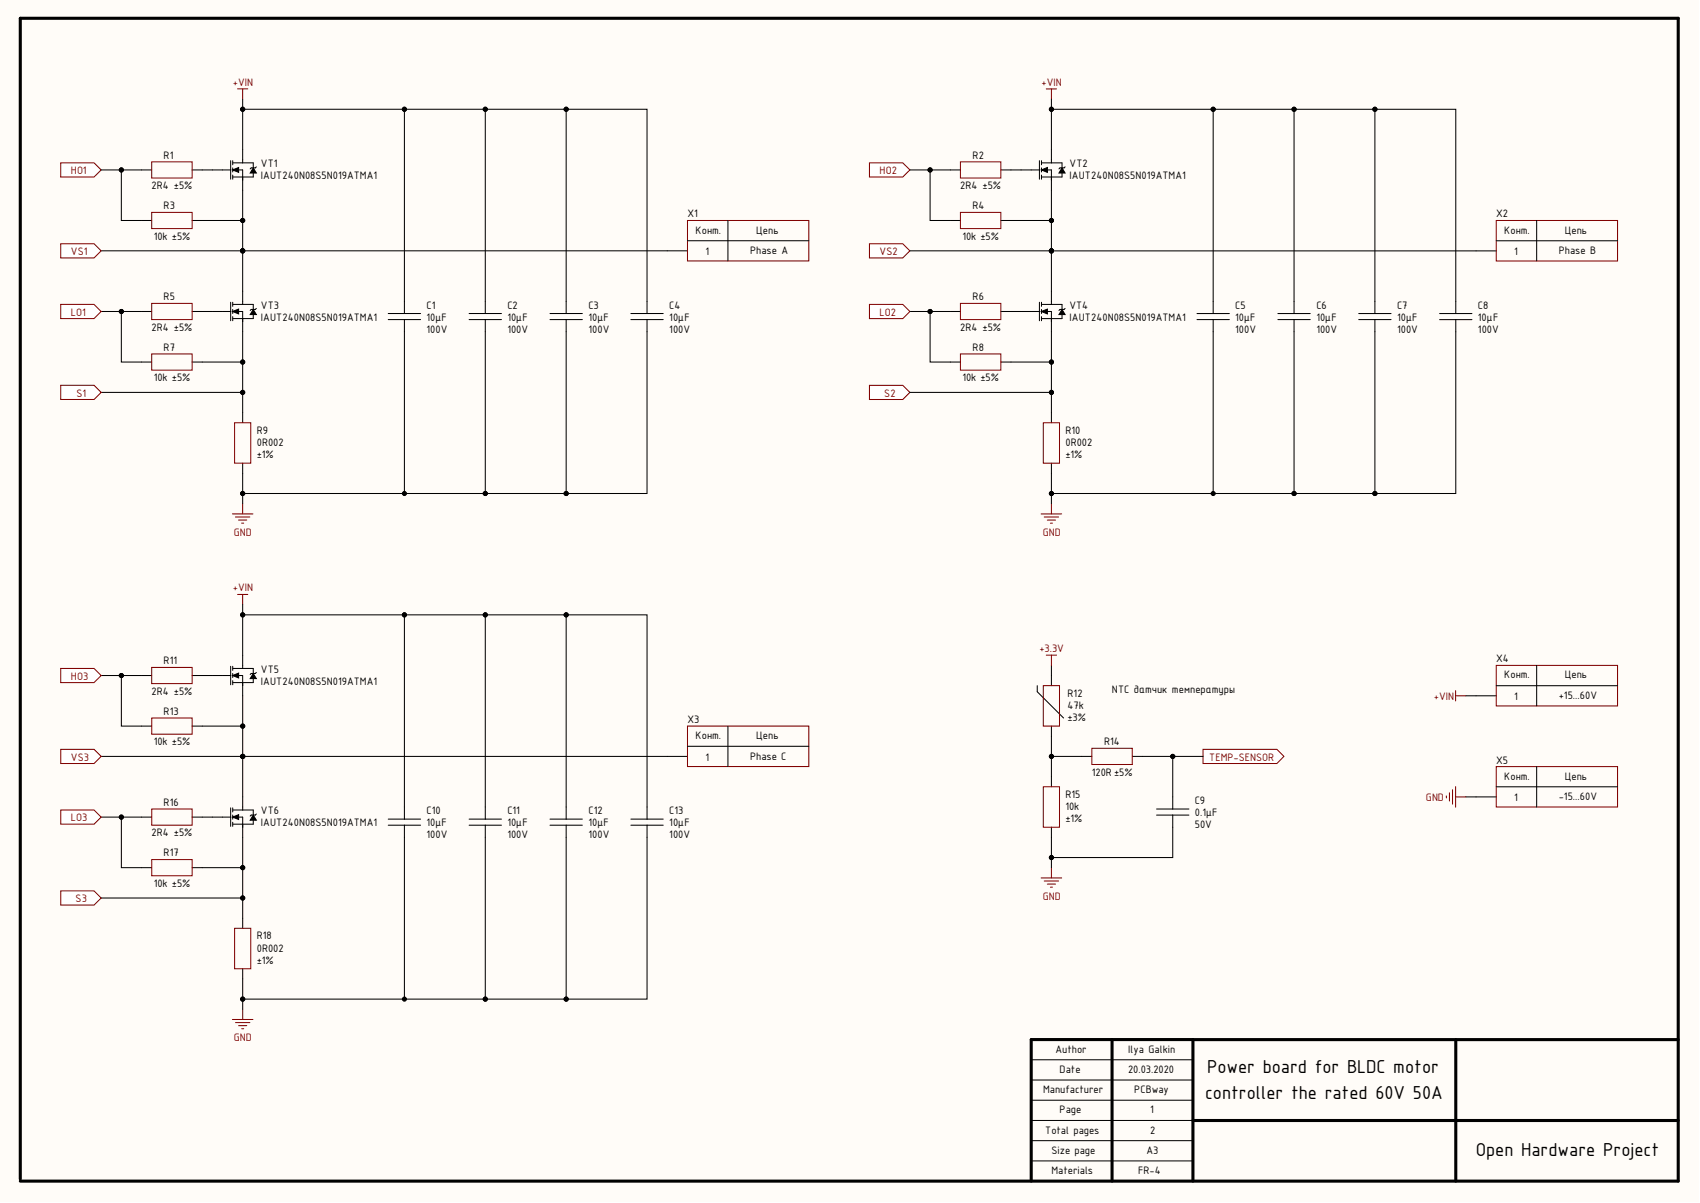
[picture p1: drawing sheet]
<svg xmlns="http://www.w3.org/2000/svg" width="420mm" height="297mm" viewBox="0 0 420 297" stroke-linecap="round" stroke-linejoin="round" font-family="sans-serif">
<defs><g id="words">
<g font-size="5">
<text x="298.1" y="264.9">Power board for BLDC motor</text>
<text x="297.6" y="271.3">controller the rated 60V 50A</text>
<text x="364.5" y="285.4">Open Hardware Project</text>
</g>
<g font-size="2.9" fill="#800000">
<text x="57.5" y="21.2">+VIN</text>
<text x="257.2" y="21.2">+VIN</text>
<text x="17.5" y="43">HO1</text>
<text x="217.2" y="43">HO2</text>
<text x="17.5" y="63">VS1</text>
<text x="217.2" y="63">VS2</text>
<text x="17.5" y="78">LO1</text>
<text x="217.2" y="78">LO2</text>
<text x="18.9" y="97.9">S1</text>
<text x="218.4" y="97.9">S2</text>
<text x="57.7" y="132.3">GND</text>
<text x="257.5" y="132.3">GND</text>
<text x="57.5" y="146">+VIN</text>
<text x="256.7" y="161">+3.3V</text>
<text x="17.5" y="167.9">HO3</text>
<text x="354.1" y="172.8">+VIN</text>
<text x="17.5" y="187.8">VS3</text>
<text x="298.6" y="187.8">TEMP-SENSOR</text>
<text x="352.1" y="197.8">GND</text>
<text x="17.5" y="202.8">LO3</text>
<text x="18.7" y="222.7">S3</text>
<text x="257.5" y="222.1">GND</text>
<text x="57.7" y="257.1">GND</text>
</g>
<g font-size="2.9">
<text x="40.4" y="39.2">R1</text>
<text x="64.4" y="41.2">VT1</text>
<text x="240.2" y="39.2">R2</text>
<text x="264.1" y="41.2">VT2</text>
<text x="37.5" y="46.7">2R4 ±5%</text>
<text x="64.4" y="44.2">IAUT240N08S5N019ATMA1</text>
<text x="237.1" y="46.7">2R4 ±5%</text>
<text x="264.1" y="44.2">IAUT240N08S5N019ATMA1</text>
<text x="40.4" y="51.7">R3</text>
<text x="169.8" y="53.7">X1</text>
<text x="240.2" y="51.7">R4</text>
<text x="369.5" y="53.7">X2</text>
<text x="38" y="59.2">10k ±5%</text>
<text x="171.8" y="57.7">Конт.</text>
<text x="186.8" y="57.7">Цепь</text>
<text x="237.6" y="59.2">10k ±5%</text>
<text x="371.5" y="57.7">Конт.</text>
<text x="386.4" y="57.7">Цепь</text>
<text x="174.2" y="63">1</text>
<text x="185.2" y="62.7">Phase A</text>
<text x="373.9" y="63">1</text>
<text x="384.9" y="62.7">Phase B</text>
<text x="40.4" y="74.2">R5</text>
<text x="64.4" y="76.2">VT3</text>
<text x="105.3" y="76.2">C1</text>
<text x="125.3" y="76.2">C2</text>
<text x="145.3" y="76.2">C3</text>
<text x="165.3" y="76.2">C4</text>
<text x="240.2" y="74.2">R6</text>
<text x="264.1" y="76.2">VT4</text>
<text x="305" y="76.2">C5</text>
<text x="325.1" y="76.2">C6</text>
<text x="345" y="76.2">C7</text>
<text x="365" y="76.2">C8</text>
<text x="37.5" y="81.7">2R4 ±5%</text>
<text x="64.4" y="79.2">IAUT240N08S5N019ATMA1</text>
<text x="105.3" y="82.2">100V</text>
<text x="105.3" y="79.2">10μF</text>
<text x="125.3" y="82.2">100V</text>
<text x="125.3" y="79.2">10μF</text>
<text x="145.3" y="82.2">100V</text>
<text x="145.3" y="79.2">10μF</text>
<text x="165.3" y="82.2">100V</text>
<text x="165.3" y="79.2">10μF</text>
<text x="237.1" y="81.7">2R4 ±5%</text>
<text x="264.1" y="79.2">IAUT240N08S5N019ATMA1</text>
<text x="305" y="82.2">100V</text>
<text x="305" y="79.2">10μF</text>
<text x="325.1" y="82.2">100V</text>
<text x="325.1" y="79.2">10μF</text>
<text x="345" y="82.2">100V</text>
<text x="345" y="79.2">10μF</text>
<text x="365" y="82.2">100V</text>
<text x="365" y="79.2">10μF</text>
<text x="40.4" y="86.7">R7</text>
<text x="240.2" y="86.7">R8</text>
<text x="38" y="94.1">10k ±5%</text>
<text x="237.6" y="94.1">10k ±5%</text>
<text x="63.4" y="107.1">R9</text>
<text x="263.1" y="107.1">R10</text>
<text x="63.4" y="113.1">±1%</text>
<text x="63.4" y="110.1">0R002</text>
<text x="263.1" y="113.1">±1%</text>
<text x="263.1" y="110.1">0R002</text>
<text x="40.4" y="164">R11</text>
<text x="64.4" y="166.1">VT5</text>
<text x="369.5" y="163.5">X4</text>
<text x="371.5" y="167.5">Конт.</text>
<text x="386.4" y="167.5">Цепь</text>
<text x="37.5" y="171.6">2R4 ±5%</text>
<text x="64.4" y="169">IAUT240N08S5N019ATMA1</text>
<text x="263.6" y="172.1">R12</text>
<text x="274.6" y="171.1">NTC датчик температуры</text>
<text x="373.9" y="172.8">1</text>
<text x="384.9" y="172.6">+15...60V</text>
<text x="40.4" y="176.6">R13</text>
<text x="169.8" y="178.5">X3</text>
<text x="263.6" y="178.1">±3%</text>
<text x="263.6" y="175">47k</text>
<text x="38" y="184">10k ±5%</text>
<text x="171.8" y="182.6">Конт.</text>
<text x="186.8" y="182.6">Цепь</text>
<text x="272.6" y="184">R14</text>
<text x="174.2" y="187.8">1</text>
<text x="185.2" y="187.6">Phase C</text>
<text x="269.6" y="191.5">120R ±5%</text>
<text x="369.5" y="188.6">X5</text>
<text x="263.1" y="197">R15</text>
<text x="371.5" y="192.5">Конт.</text>
<text x="373.9" y="197.8">1</text>
<text x="384.9" y="197.5">-15...60V</text>
<text x="386.4" y="192.5">Цепь</text>
<text x="40.4" y="199.1">R16</text>
<text x="64.4" y="201">VT6</text>
<text x="105.3" y="201">C10</text>
<text x="125.3" y="201">C11</text>
<text x="145.3" y="201">C12</text>
<text x="165.3" y="201">C13</text>
<text x="263.1" y="203">±1%</text>
<text x="263.1" y="200">10k</text>
<text x="295.1" y="201.5">0.1μF</text>
<text x="295.1" y="198.5">C9</text>
<text x="37.5" y="206.5">2R4 ±5%</text>
<text x="64.4" y="204">IAUT240N08S5N019ATMA1</text>
<text x="105.3" y="207">100V</text>
<text x="105.3" y="204">10μF</text>
<text x="125.3" y="207">100V</text>
<text x="125.3" y="204">10μF</text>
<text x="145.3" y="207">100V</text>
<text x="145.3" y="204">10μF</text>
<text x="165.3" y="207">100V</text>
<text x="165.3" y="204">10μF</text>
<text x="295.1" y="204.5">50V</text>
<text x="40.4" y="211.5">R17</text>
<text x="38" y="219">10k ±5%</text>
<text x="63.4" y="231.9">R18</text>
<text x="63.4" y="237.9">±1%</text>
<text x="63.4" y="235">0R002</text>
<text x="260.6" y="259.9">Author</text>
<text x="278.6" y="259.9">Ilya Galkin</text>
<text x="257.6" y="269.9">Manufacturer</text>
<text x="261.7" y="264.9">Date</text>
<text x="278.6" y="264.9">20.03.2020</text>
<text x="280.1" y="269.9">PCBway</text>
<text x="261.7" y="274.9">Page</text>
<text x="284.1" y="274.9">1</text>
<text x="258.1" y="279.9">Total pages</text>
<text x="284.1" y="279.9">2</text>
<text x="259.6" y="284.9">Size page</text>
<text x="283.1" y="284.9">A3</text>
<text x="259.6" y="289.9">Materials</text>
<text x="281.1" y="289.9">FR-4</text>
</g>
</g></defs>
<g fill="#fffcf8">
<path d="M0 0h419.4v296.6h-419.4z" fill-rule="evenodd"/>
<path d="M0 0h419.4v296.6h-419.4z" fill-rule="evenodd"/>
</g>
<path d="M274.6 256.7v34.9M294.6 256.7v34.9M359.5 256.7v34.9M414.4 256.7h-159.7v34.9M294.6 276.7h119.8M5 291.1v-286.6h409.4v287.1h-409.4" fill="none" stroke="#000" stroke-width=".76"/>
<g fill="none" stroke="#000" stroke-width=".25">
<path d="M57 39.7v4.5M57.5 39.7v1M59.9 37v3.2M59.9 27h40M119.8 27v50.4M139.8 27h20v50.4M256.7 39.7v4.5M257.2 39.7v1M259.6 27h40M259.6 37v3.2M319.6 27v50.4M339.5 27h20v50.4"/>
<path d="M35 42h2.5M47.4 42h9.6M57.4 42l1.5-.6v1.2zM57.5 41.5v1M57.5 43.2v1M57.5 42h2.4v5M57.5 40.2h5v1.3M62.5 41.5l.8 1.2h-1.5zM62.5 42.7v1h-5M63.3 41.2l-.3 .3h-1l-.2 .2M169.8 59.4h29.9M179.8 54.4v10"/>
<path d="M234.7 42h2.5M247.2 42h9.5M257.1 42l1.5-.6v1.2zM257.2 41.5v1M257.2 43.2v1M257.2 42h2.4v5M257.2 40.2h5l.1 1.3M262.3 41.5l.7 1.2h-1.5zM262.3 42.7l-.1 1h-5M263 41.2l-.2 .3h-1l-.3 .2M369.5 59.5h29.9M379.5 54.4v10"/>
<path d="M25 76.9h12.5M25 61.9h34.9v13.3M47.4 76.9h9.6M57 74.6v4.6M57.4 76.9l1.5-.6v1.2zM57.5 74.6v1M57.5 76.4v1M57.5 78.2v1M57.5 76.9h2.4v20h-34.9M57.5 75.2h5v1.2M62.5 76.4l.8 1.3h-1.5zM62.5 77.7v1h-5"/>
<path d="M63.3 76.2l-.3 .2h-1l-.2 .3M95.9 78.9h8M95.9 77.4h8M99.9 77.4v-50.4h39.9v50.4M99.9 78.9v43M115.8 78.9h8M115.8 77.4h8M119.8 78.9v3M135.8 78.9h8M135.8 77.4h8M139.8 78.9v3M155.8 78.9h8"/>
<path d="M155.8 77.4h8M159.8 78.9v43h-20M164.8 61.9h5M224.7 76.9h12.5M224.7 61.9h34.9v13.3M247.2 76.9h9.5M256.7 74.6v4.6M257.1 76.9l1.5-.6v1.2zM257.2 74.6v1M257.2 76.4v1M257.2 78.2v1M257.2 76.9h2.4v27.5"/>
<path d="M257.2 75.2h5l.1 1.2M262.3 76.4l.7 1.3h-1.5zM262.3 77.7l-.1 1h-5M263 76.2l-.2 .2h-1l-.3 .3M295.6 78.9h8M295.6 77.4h8M299.6 77.4v-50.4h39.9v50.4M299.6 78.9v43M315.6 78.9h8M315.6 77.4h8M319.6 78.9v3M335.5 78.9h8"/>
<path d="M335.5 77.4h8M339.5 78.9v3M355.5 78.9h8M355.5 77.4h8M359.5 78.9v43h-20M364.5 61.9h5M59.9 96.9v7.5M59.9 114.4v2.5M259.6 114.4v2.5M59.9 121.9v2.5M259.6 121.9v2.5M59.9 151.8h40"/>
<path d="M119.8 151.8v50.5M139.8 151.8h20v50.5M25 166.8h12.5M47.4 166.8h9.6M57 164.5v4.6M57.4 166.8l1.5-.6v1.2zM57.5 164.5v1M57.5 166.3v1M57.5 168.1v1M57.5 166.8h2.4v5M57.5 165h5v1.3M59.9 161.8v3.2"/>
<path d="M62.5 166.3l.8 1.3h-1.5zM62.5 167.6v.9h-5M63.3 166l-.3 .3h-1l-.2 .2M179.8 179.3v10M25 186.8h34.9v13.2M57 199.5v4.5M57.5 199.5v1M99.9 199.3v3M139.8 199.3v3M164.8 186.8h5M169.8 184.3h29.9M25 201.8h12.5"/>
<path d="M47.4 201.8h9.6M57.4 201.8l1.5-.6v1.1zM57.5 201.2v1.1M57.5 203v1M57.5 201.8h2.4v19.9h-34.9M57.5 200h5v1.2M62.5 201.2l.8 1.3h-1.5zM62.5 202.5v1h-5M63.3 201l-.3 .2h-1l-.2 .3M95.9 203.8h8M95.9 202.3h8M99.9 203.8v42.9"/>
<path d="M115.8 203.8h8M115.8 202.3h8M119.8 203.8v2.9M135.8 203.8h8M135.8 202.3h8M139.8 203.8v2.9M155.8 203.8h8M155.8 202.3h8M159.8 203.8v42.9h-20M59.9 221.7v7.5M59.9 239.2v2.5M59.9 246.7v2.5"/>
<path d="M254.7 276.7h39.9M254.7 271.7h39.9M254.7 266.7h39.9M254.7 261.7h39.9M254.7 286.6h39.9M254.7 281.6h39.9"/>
<circle cx="59.9" cy="27" r=".51"/>
<circle cx="99.9" cy="27" r=".51"/>
<circle cx="119.8" cy="27" r=".51"/>
<circle cx="139.8" cy="27" r=".51"/>
<circle cx="259.6" cy="27" r=".51"/>
<circle cx="299.6" cy="27" r=".51"/>
<circle cx="319.6" cy="27" r=".51"/>
<circle cx="339.5" cy="27" r=".51"/>
<circle cx="30" cy="76.9" r=".51"/>
<circle cx="59.9" cy="61.9" r=".51"/>
<circle cx="229.7" cy="76.9" r=".51"/>
<circle cx="259.6" cy="61.9" r=".51"/>
<circle cx="59.9" cy="96.9" r=".51"/>
<circle cx="59.9" cy="89.4" r=".51"/>
<circle cx="259.6" cy="96.9" r=".51"/>
<circle cx="259.6" cy="89.4" r=".51"/>
<circle cx="59.9" cy="121.9" r=".51"/>
<circle cx="99.9" cy="121.9" r=".51"/>
<circle cx="139.8" cy="121.9" r=".51"/>
<circle cx="259.6" cy="121.9" r=".51"/>
<circle cx="299.6" cy="121.9" r=".51"/>
<circle cx="339.5" cy="121.9" r=".51"/>
<circle cx="59.9" cy="151.8" r=".51"/>
<circle cx="99.9" cy="151.8" r=".51"/>
<circle cx="119.8" cy="151.8" r=".51"/>
<circle cx="139.8" cy="151.8" r=".51"/>
<circle cx="30" cy="166.8" r=".51"/>
<circle cx="59.9" cy="186.8" r=".51"/>
<circle cx="30" cy="201.8" r=".51"/>
<circle cx="59.9" cy="214.2" r=".51"/>
<circle cx="59.9" cy="221.7" r=".51"/>
<circle cx="59.9" cy="246.7" r=".51"/>
<circle cx="99.9" cy="246.7" r=".51"/>
<circle cx="139.8" cy="246.7" r=".51"/>
</g>
<g fill="none" stroke="#800000" stroke-width=".25">
<path d="M37.5 40h9.9v4h-9.9zM58.7 21.9h2.5M59.9 21.9v2.6M237.2 40h10v4h-10zM258.4 22h2.5M259.6 22v2.5M169.8 54.4h29.9v10h-29.9zM369.5 54.4h29.9v10h-29.9zM37.5 74.9h9.9v4h-9.9zM237.2 74.9h10v4h-10zM57.9 104.4h4v10h-4zM257.6 104.4h4v10h-4z"/>
<path d="M57.4 126.9h5.1M58.1 127.7h3.6M58.9 128.4h2M59.7 129.2h.5M59.9 124.4v2.5M257.1 126.9h5.1M257.9 127.7h3.5M258.6 128.4h2.1M259.4 129.2h.5M259.6 124.4v2.5M58.7 146.8h2.5M59.9 146.8v2.5"/>
<path d="M37.5 164.8h9.9v4h-9.9zM169.8 179.3h29.9v10h-29.9zM37.5 199.8h9.9v4h-9.9zM57.9 229.2h4v10h-4zM57.4 251.7h5.1M58.2 252.5h3.5M58.9 253.2h2M59.7 254h.5M59.9 249.2v2.5"/>
</g>
<g fill="#000">
<circle cx="59.9" cy="27" r=".51"/>
<circle cx="99.9" cy="27" r=".51"/>
<circle cx="119.8" cy="27" r=".51"/>
<circle cx="139.8" cy="27" r=".51"/>
<circle cx="259.6" cy="27" r=".51"/>
<circle cx="299.6" cy="27" r=".51"/>
<circle cx="319.6" cy="27" r=".51"/>
<circle cx="339.5" cy="27" r=".51"/>
<circle cx="30" cy="76.9" r=".51"/>
<circle cx="59.9" cy="61.9" r=".51"/>
<circle cx="229.7" cy="76.9" r=".51"/>
<circle cx="259.6" cy="61.9" r=".51"/>
<circle cx="59.9" cy="96.9" r=".51"/>
<circle cx="59.9" cy="89.4" r=".51"/>
<circle cx="259.6" cy="96.9" r=".51"/>
<circle cx="259.6" cy="89.4" r=".51"/>
<circle cx="59.9" cy="121.9" r=".51"/>
<circle cx="99.9" cy="121.9" r=".51"/>
<circle cx="139.8" cy="121.9" r=".51"/>
<circle cx="259.6" cy="121.9" r=".51"/>
<circle cx="299.6" cy="121.9" r=".51"/>
<circle cx="339.5" cy="121.9" r=".51"/>
<circle cx="59.9" cy="151.8" r=".51"/>
<circle cx="99.9" cy="151.8" r=".51"/>
<circle cx="119.8" cy="151.8" r=".51"/>
<circle cx="139.8" cy="151.8" r=".51"/>
<circle cx="30" cy="166.8" r=".51"/>
<circle cx="59.9" cy="186.8" r=".51"/>
<circle cx="30" cy="201.8" r=".51"/>
<circle cx="59.9" cy="214.2" r=".51"/>
<circle cx="59.9" cy="221.7" r=".51"/>
<circle cx="59.9" cy="246.7" r=".51"/>
<circle cx="99.9" cy="246.7" r=".51"/>
<circle cx="139.8" cy="246.7" r=".51"/>
</g>
<path d="M57.4 42l1.5-.6v1.2zM62.5 41.5l.8 1.2h-1.5zM257.1 42l1.5-.6v1.2zM262.3 41.5l.7 1.2h-1.5zM57.4 76.9l1.5-.6v1.2zM62.5 76.4l.8 1.3h-1.5zM257.1 76.9l1.5-.6v1.2zM262.3 76.4l.7 1.3h-1.5zM57.4 166.8l1.5-.6v1.2zM62.5 166.3l.8 1.3h-1.5zM57.4 201.8l1.5-.6v1.1zM62.5 201.2l.8 1.3h-1.5z" fill="#000"/>
<path d="M15 40.2h8.2l1.8 1.8-1.8 1.7h-8.2z" fill-rule="evenodd" fill="#fff"/>
<path d="M15 40.2h8.2l1.8 1.8-1.8 1.7h-8.2z" fill="none" stroke="#800000" stroke-width=".25"/>
<path d="M15 60.2h8.2l1.8 1.7-1.8 1.8h-8.2z" fill-rule="evenodd" fill="#fff"/>
<path d="M15 60.2h8.2l1.8 1.7-1.8 1.8h-8.2z" fill="none" stroke="#800000" stroke-width=".25"/>
<path d="M15 95.1h8.2l1.8 1.8-1.8 1.7h-8.2z" fill-rule="evenodd" fill="#fff"/>
<path d="M15 95.1h8.2l1.8 1.8-1.8 1.7h-8.2z" fill="none" stroke="#800000" stroke-width=".25"/>
<path d="M15 75.2h8.2l1.8 1.7-1.8 1.8h-8.2z" fill-rule="evenodd" fill="#fff"/>
<path d="M15 75.2h8.2l1.8 1.7-1.8 1.8h-8.2z" fill="none" stroke="#800000" stroke-width=".25"/>
<path d="M214.7 40.2h8.2l1.8 1.8-1.8 1.7h-8.2z" fill-rule="evenodd" fill="#fff"/>
<path d="M214.7 40.2h8.2l1.8 1.8-1.8 1.7h-8.2z" fill="none" stroke="#800000" stroke-width=".25"/>
<path d="M214.7 60.2h8.2l1.8 1.7-1.8 1.8h-8.2z" fill-rule="evenodd" fill="#fff"/>
<path d="M214.7 60.2h8.2l1.8 1.7-1.8 1.8h-8.2z" fill="none" stroke="#800000" stroke-width=".25"/>
<path d="M214.7 95.1h8.2l1.8 1.8-1.8 1.7h-8.2z" fill-rule="evenodd" fill="#fff"/>
<path d="M214.7 95.1h8.2l1.8 1.8-1.8 1.7h-8.2z" fill="none" stroke="#800000" stroke-width=".25"/>
<path d="M214.7 75.2h8.2l1.8 1.7-1.8 1.8h-8.2z" fill-rule="evenodd" fill="#fff"/>
<path d="M214.7 75.2h8.2l1.8 1.7-1.8 1.8h-8.2z" fill="none" stroke="#800000" stroke-width=".25"/>
<path d="M15 165h8.2l1.8 1.8-1.8 1.7h-8.2z" fill-rule="evenodd" fill="#fff"/>
<path d="M15 165h8.2l1.8 1.8-1.8 1.7h-8.2z" fill="none" stroke="#800000" stroke-width=".25"/>
<path d="M15 185h8.2l1.8 1.8-1.8 1.7h-8.2z" fill-rule="evenodd" fill="#fff"/>
<path d="M15 185h8.2l1.8 1.8-1.8 1.7h-8.2z" fill="none" stroke="#800000" stroke-width=".25"/>
<path d="M15 220h8.2l1.8 1.7-1.8 1.8h-8.2z" fill-rule="evenodd" fill="#fff"/>
<path d="M15 220h8.2l1.8 1.7-1.8 1.8h-8.2z" fill="none" stroke="#800000" stroke-width=".25"/>
<path d="M15 200h8.2l1.8 1.8-1.8 1.7h-8.2z" fill-rule="evenodd" fill="#fff"/>
<path d="M258.4 161.8h2.5M259.6 161.8v2.5M257.6 194.3h4v10h-4zM269.6 184.8h10v4h-10zM15 200h8.2l1.8 1.8-1.8 1.7h-8.2zM257.1 216.8h5.1M257.9 217.5h3.5M258.6 218.3h2.1M259.4 219.1h.5M259.6 214.2v2.6" fill="none" stroke="#800000" stroke-width=".25"/>
<g fill="none" stroke="#000" stroke-width=".25">
<path d="M259.6 164.3v2.5M259.6 181.8v5M269.6 186.8h-10v7.5M279.6 186.8h10v13M285.6 199.8h8M259.6 204.3v7.4M285.6 201.3h8M289.6 201.3v10.4h-30v2.5"/>
<circle cx="259.6" cy="186.8" r=".51"/>
<circle cx="289.6" cy="186.8" r=".51"/>
<circle cx="259.6" cy="211.7" r=".51"/>
</g>
<g fill="#000">
<circle cx="259.6" cy="186.8" r=".51"/>
<circle cx="289.6" cy="186.8" r=".51"/>
<circle cx="259.6" cy="211.7" r=".51"/>
</g>
<path d="M297.1 185h18.2l1.8 1.8-1.8 1.7h-18.2z" fill-rule="evenodd" fill="#fff"/>
<g fill="none" stroke="#800000" stroke-width=".25">
<path d="M37.5 52.4h9.9v4h-9.9zM237.2 52.4h10v4h-10zM37.5 87.4h9.9v4h-9.9zM237.2 87.4h10v4h-10zM37.5 177.3h9.9v4h-9.9zM257.6 169.3h4v10h-4zM359.5 170.5v2.6M359.5 171.8h2.5M369.5 164.3h29.9v10h-29.9zM297.1 185h18.2l1.8 1.8-1.8 1.7h-18.2zM357.2 196.5v.5M357.9 195.8v2"/>
<path d="M358.7 195v3.5M359.5 194.2v5.1M359.5 196.8h2.5M369.5 189.3h29.9v10h-29.9zM37.5 212.2h9.9v4h-9.9z"/>
</g>
<g fill="none" stroke="#000" stroke-width=".25">
<path d="M59.9 24.5v12.5M259.6 24.5v12.5M25 42h10M30 42v12.4h7.5M47.4 54.4h12.5M59.9 47v14.9h104.9M224.7 42h10M229.7 42v12.4h7.5M247.2 54.4h12.4M259.6 47v14.9h104.9M30 76.9v12.5h7.5M229.7 76.9v12.5h7.5"/>
<path d="M47.4 89.4h12.5M119.8 81.9v40h-59.9v-5M139.8 81.9v40h-20M224.7 96.9h34.9M247.2 89.4h12.4M319.6 81.9v40h-60v-5M339.5 81.9v40h-19.9M59.9 149.3v12.5M30 166.8v12.5h7.5M47.4 179.3h12.5M59.9 171.8v15h104.9M256.1 169.3v1.5l6.5 6.5"/>
<path d="M259.6 166.8v2.5M259.6 179.3v2.5M362 171.8h7.5M369.5 169.3h29.9M379.5 164.3v10M99.9 199.3v-47.5h39.9v47.5M289.6 186.8h7.5M362 196.8h7.5M369.5 194.3h29.9M379.5 189.3v10M30 201.8v12.4h7.5M47.4 214.2h12.5"/>
<path d="M119.8 206.7v40h-59.9v-5M139.8 206.7v40h-20"/>
<circle cx="59.9" cy="27" r=".51"/>
<circle cx="259.6" cy="27" r=".51"/>
<circle cx="30" cy="42" r=".51"/>
<circle cx="59.9" cy="54.4" r=".51"/>
<circle cx="229.7" cy="42" r=".51"/>
<circle cx="259.6" cy="54.4" r=".51"/>
<circle cx="30" cy="76.9" r=".51"/>
<circle cx="59.9" cy="61.9" r=".51"/>
<circle cx="229.7" cy="76.9" r=".51"/>
<circle cx="259.6" cy="61.9" r=".51"/>
<circle cx="59.9" cy="89.4" r=".51"/>
<circle cx="259.6" cy="96.9" r=".51"/>
<circle cx="259.6" cy="89.4" r=".51"/>
<circle cx="59.9" cy="121.9" r=".51"/>
<circle cx="119.8" cy="121.9" r=".51"/>
<circle cx="139.8" cy="121.9" r=".51"/>
<circle cx="259.6" cy="121.9" r=".51"/>
<circle cx="319.6" cy="121.9" r=".51"/>
<circle cx="339.5" cy="121.9" r=".51"/>
<circle cx="59.9" cy="151.8" r=".51"/>
<circle cx="99.9" cy="151.8" r=".51"/>
<circle cx="119.8" cy="151.8" r=".51"/>
<circle cx="139.8" cy="151.8" r=".51"/>
<circle cx="30" cy="166.8" r=".51"/>
<circle cx="59.9" cy="179.3" r=".51"/>
<circle cx="59.9" cy="186.8" r=".51"/>
<circle cx="289.6" cy="186.8" r=".51"/>
<circle cx="30" cy="201.8" r=".51"/>
<circle cx="59.9" cy="214.2" r=".51"/>
<circle cx="59.9" cy="246.7" r=".51"/>
<circle cx="119.8" cy="246.7" r=".51"/>
<circle cx="139.8" cy="246.7" r=".51"/>
</g>
<g fill="#000">
<circle cx="59.9" cy="27" r=".51"/>
<circle cx="259.6" cy="27" r=".51"/>
<circle cx="30" cy="42" r=".51"/>
<circle cx="59.9" cy="54.4" r=".51"/>
<circle cx="229.7" cy="42" r=".51"/>
<circle cx="259.6" cy="54.4" r=".51"/>
<circle cx="30" cy="76.9" r=".51"/>
<circle cx="59.9" cy="61.9" r=".51"/>
<circle cx="229.7" cy="76.9" r=".51"/>
<circle cx="259.6" cy="61.9" r=".51"/>
<circle cx="59.9" cy="89.4" r=".51"/>
<circle cx="259.6" cy="96.9" r=".51"/>
<circle cx="259.6" cy="89.4" r=".51"/>
<circle cx="59.9" cy="121.9" r=".51"/>
<circle cx="119.8" cy="121.9" r=".51"/>
<circle cx="139.8" cy="121.9" r=".51"/>
<circle cx="259.6" cy="121.9" r=".51"/>
<circle cx="319.6" cy="121.9" r=".51"/>
<circle cx="339.5" cy="121.9" r=".51"/>
<circle cx="59.9" cy="151.8" r=".51"/>
<circle cx="99.9" cy="151.8" r=".51"/>
<circle cx="119.8" cy="151.8" r=".51"/>
<circle cx="139.8" cy="151.8" r=".51"/>
<circle cx="30" cy="166.8" r=".51"/>
<circle cx="59.9" cy="179.3" r=".51"/>
<circle cx="59.9" cy="186.8" r=".51"/>
<circle cx="289.6" cy="186.8" r=".51"/>
<circle cx="30" cy="201.8" r=".51"/>
<circle cx="59.9" cy="214.2" r=".51"/>
<circle cx="59.9" cy="246.7" r=".51"/>
<circle cx="119.8" cy="246.7" r=".51"/>
<circle cx="139.8" cy="246.7" r=".51"/>
</g>
<use href="#words"/>
</svg>
